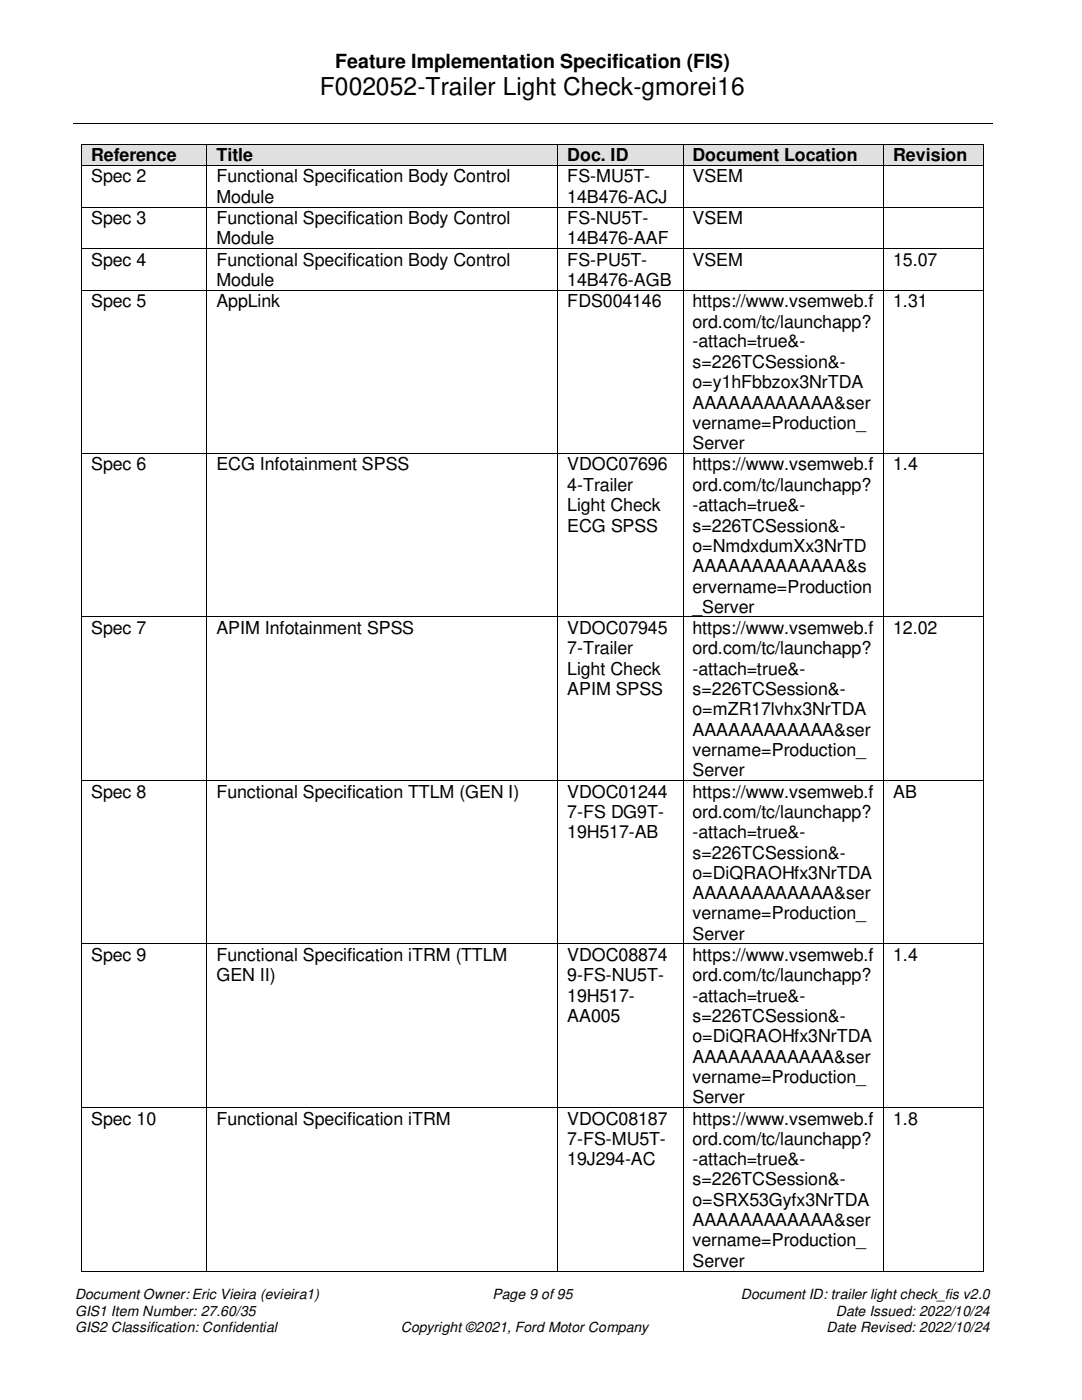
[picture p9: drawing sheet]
<svg xmlns="http://www.w3.org/2000/svg" width="216mm" height="279mm" viewBox="0 0 216 279" stroke-linecap="round" stroke-linejoin="round" font-family="sans-serif">
<defs><g id="words">
<text font-size="4.9" x="63.8" y="19">F002052-Trailer Light Check-gmorei16</text>
<text font-size="3.9" x="66.9" y="13.5">Feature Implementation Specification (FIS)</text>
<g font-size="3.6">
<text x="18.2" y="32.2">Reference</text>
<text x="43.2" y="32.2">Title</text>
<text x="113.2" y="32.2">Doc. ID</text>
<text x="138.2" y="32.2">Document Location</text>
<text x="178.2" y="32.2">Revision</text>
<text x="18.2" y="36.4">Spec 2</text>
<text x="43.2" y="36.4">Functional Specification Body Control</text>
<text x="43.2" y="40.5">Module</text>
<text x="113.2" y="36.4">FS-MU5T-</text>
<text x="113.2" y="40.5">14B476-ACJ</text>
<text x="138.2" y="36.4">VSEM</text>
<text x="18.2" y="44.7">Spec 3</text>
<text x="43.2" y="44.7">Functional Specification Body Control</text>
<text x="113.2" y="44.7">FS-NU5T-</text>
<text x="138.2" y="44.7">VSEM</text>
<text x="18.2" y="53">Spec 4</text>
<text x="43.2" y="48.8">Module</text>
<text x="43.2" y="53">Functional Specification Body Control</text>
<text x="113.2" y="48.8">14B476-AAF</text>
<text x="113.2" y="53">FS-PU5T-</text>
<text x="138.2" y="53">VSEM</text>
<text x="178.2" y="53">15.07</text>
<text x="43.2" y="57.1">Module</text>
<text x="113.2" y="57.1">14B476-AGB</text>
<text x="18.2" y="61.3">Spec 5</text>
<text x="43.2" y="61.3">AppLink</text>
<text x="113.2" y="61.3">FDS004146</text>
<text x="138.2" y="61.3">https://www.vsemweb.f</text>
<text x="138.2" y="65.4">ord.com/tc/launchapp?</text>
<text x="178.2" y="61.3">1.31</text>
<text x="138.2" y="69.3">-attach=true&amp;-</text>
<text x="138.2" y="73.4">s=226TCSession&amp;-</text>
<text x="138.2" y="77.5">o=y1hFbbzox3NrTDA</text>
<text x="138.2" y="81.5">AAAAAAAAAAAA&amp;ser</text>
<text x="138.2" y="85.6">vername=Production_</text>
<text x="138.2" y="89.7">Server</text>
<text x="18.2" y="93.9">Spec 6</text>
<text x="43.2" y="93.9">ECG Infotainment SPSS</text>
<text x="113.2" y="93.9">VDOC07696</text>
<text x="138.2" y="93.9">https://www.vsemweb.f</text>
<text x="178.2" y="93.9">1.4</text>
<text x="113.2" y="98">4-Trailer</text>
<text x="138.2" y="98">ord.com/tc/launchapp?</text>
<text x="113.2" y="102">Light Check</text>
<text x="113.2" y="106.1">ECG SPSS</text>
<text x="138.2" y="102">-attach=true&amp;-</text>
<text x="138.2" y="106.1">s=226TCSession&amp;-</text>
<text x="138.2" y="110.2">o=NmdxdumXx3NrTD</text>
<text x="138.2" y="114.2">AAAAAAAAAAAAA&amp;s</text>
<text x="138.2" y="118.3">ervername=Production</text>
<text x="138.2" y="122.3">_Server</text>
<text x="18.2" y="126.5">Spec 7</text>
<text x="43.2" y="126.5">APIM Infotainment SPSS</text>
<text x="113.2" y="126.5">VDOC07945</text>
<text x="113.2" y="130.6">7-Trailer</text>
<text x="138.2" y="126.5">https://www.vsemweb.f</text>
<text x="138.2" y="130.6">ord.com/tc/launchapp?</text>
<text x="178.2" y="126.5">12.02</text>
<text x="113.2" y="134.6">Light Check</text>
<text x="138.2" y="134.6">-attach=true&amp;-</text>
<text x="113.2" y="138.7">APIM SPSS</text>
<text x="138.2" y="138.7">s=226TCSession&amp;-</text>
<text x="138.2" y="142.7">o=mZR17lvhx3NrTDA</text>
<text x="138.2" y="146.8">AAAAAAAAAAAA&amp;ser</text>
<text x="138.2" y="150.9">vername=Production_</text>
<text x="138.2" y="154.9">Server</text>
<text x="18.2" y="159.2">Spec 8</text>
<text x="43.2" y="159.2">Functional Specification TTLM (GEN I)</text>
<text x="113.2" y="159.2">VDOC01244</text>
<text x="138.2" y="159.2">https://www.vsemweb.f</text>
<text x="178.2" y="159.2">AB</text>
<text x="113.2" y="163.2">7-FS DG9T-</text>
<text x="113.2" y="167.3">19H517-AB</text>
<text x="138.2" y="163.2">ord.com/tc/launchapp?</text>
<text x="138.2" y="167.3">-attach=true&amp;-</text>
<text x="138.2" y="171.4">s=226TCSession&amp;-</text>
<text x="138.2" y="175.3">o=DiQRAOHfx3NrTDA</text>
<text x="138.2" y="179.4">AAAAAAAAAAAA&amp;ser</text>
<text x="138.2" y="183.5">vername=Production_</text>
<text x="18.2" y="191.8">Spec 9</text>
<text x="43.2" y="191.8">Functional Specification iTRM (TTLM</text>
<text x="113.2" y="191.8">VDOC08874</text>
<text x="138.2" y="187.5">Server</text>
<text x="138.2" y="191.8">https://www.vsemweb.f</text>
<text x="178.2" y="191.8">1.4</text>
<text x="43.2" y="195.8">GEN II)</text>
<text x="113.2" y="195.8">9-FS-NU5T-</text>
<text x="138.2" y="195.8">ord.com/tc/launchapp?</text>
<text x="113.2" y="199.9">19H517-</text>
<text x="113.2" y="204">AA005</text>
<text x="138.2" y="199.9">-attach=true&amp;-</text>
<text x="138.2" y="204">s=226TCSession&amp;-</text>
<text x="138.2" y="208">o=DiQRAOHfx3NrTDA</text>
<text x="138.2" y="212.1">AAAAAAAAAAAA&amp;ser</text>
<text x="138.2" y="216.2">vername=Production_</text>
<text x="138.2" y="220.2">Server</text>
<text x="18.2" y="224.5">Spec 10</text>
<text x="43.2" y="224.5">Functional Specification iTRM</text>
<text x="113.2" y="224.5">VDOC08187</text>
<text x="138.2" y="224.5">https://www.vsemweb.f</text>
<text x="178.2" y="224.5">1.8</text>
<text x="113.2" y="228.4">7-FS-MU5T-</text>
<text x="113.2" y="232.5">19J294-AC</text>
<text x="138.2" y="228.4">ord.com/tc/launchapp?</text>
<text x="138.2" y="232.5">-attach=true&amp;-</text>
<text x="138.2" y="236.6">s=226TCSession&amp;-</text>
<text x="138.2" y="240.6">o=SRX53Gyfx3NrTDA</text>
<text x="138.2" y="244.7">AAAAAAAAAAAA&amp;ser</text>
<text x="138.2" y="248.8">vername=Production_</text>
<text x="138.2" y="252.8">Server</text>
</g>
<g font-size="2.8">
<text x="15" y="259.3">Document Owner:Eric Vieira (evieira1)</text>
<text x="15" y="262.6">GIS1 Item Number: 27.60/35</text>
<text x="98.3" y="259.3">Page 9 of 95</text>
<text x="147.8" y="259.3">Document ID: trailer light check_fis v2.0</text>
<text x="166.8" y="262.6">Date Issued: 2022/10/24</text>
<text x="15" y="265.9">GIS2 Classification: Confidential</text>
<text x="80" y="265.9">Copyright ©2021, Ford Motor Company</text>
<text x="164.9" y="265.9">Date Revised: 2022/10/24</text>
</g>
</g></defs>
<path d="M14.5 24.6h183.5" fill="none" stroke="#000" stroke-width=".2"/>
<g fill="#e0e0e0">
<path d="M16.3 28.9h24.8v4h-24.8z"/>
<path d="M18.2 28.9h21.2v4h-21.2z"/>
<path d="M41.4 28.9h69.8v4h-69.8z"/>
<path d="M43.2 28.9h66.2v4h-66.2z"/>
<path d="M111.3 28.9h24.9v4h-24.9z"/>
<path d="M113.2 28.9h21.2v4h-21.2z"/>
<path d="M136.4 28.9h39.8v4h-39.8z"/>
<path d="M138.2 28.9h36.2v4h-36.2z"/>
<path d="M176.4 28.9h19.8v4h-19.8z"/>
<path d="M178.2 28.9h16.2v4h-16.2z"/>
</g>
<g fill="#000">
<path d="M16.2 28.7h.1v.2h-.1zM16.2 32.9h.1v.2h-.1zM41.1 28.7h.2v.2h-.2zM41.1 32.9h.2v.2h-.2zM111.2 28.7h.1v.2h-.1zM111.2 32.9h.1v.2h-.1zM136.2 28.7h.2v.2h-.2zM136.2 32.9h.2v.2h-.2zM176.2 28.7h.2v.2h-.2zM176.2 32.9h.2v.2h-.2zM196.2 28.7h.1v.2h-.1zM196.2 32.9h.1v.2h-.1z"/>
<path d="M16.2 41.2h.1v.2h-.1zM16.2 49.5h.1v.2h-.1zM16.2 57.8h.1v.2h-.1zM41.1 41.2h.2v.2h-.2zM41.1 49.5h.2v.2h-.2zM41.1 57.8h.2v.2h-.2zM111.2 41.2h.1v.2h-.1zM111.2 49.5h.1v.2h-.1zM111.2 57.8h.1v.2h-.1zM136.2 41.2h.2v.2h-.2zM136.2 49.5h.2v.2h-.2zM136.2 57.8h.2v.2h-.2z"/>
<path d="M176.2 41.2h.2v.2h-.2zM176.2 49.5h.2v.2h-.2zM176.2 57.8h.2v.2h-.2zM196.2 41.2h.1v.2h-.1zM196.2 49.5h.1v.2h-.1zM196.2 57.8h.1v.2h-.1zM16.2 90.4h.1v.2h-.1zM41.1 90.4h.2v.2h-.2zM111.2 90.4h.1v.2h-.1zM136.2 90.4h.2v.2h-.2zM176.2 90.4h.2v.2h-.2zM196.2 90.4h.1v.2h-.1z"/>
<path d="M16.2 123h.1v.2h-.1zM41.1 123h.2v.2h-.2zM111.2 123h.1v.2h-.1zM136.2 123h.2v.2h-.2zM176.2 123h.2v.2h-.2zM196.2 123h.1v.2h-.1zM16.2 155.7h.1v.2h-.1zM41.1 155.7h.2v.2h-.2zM111.2 155.7h.1v.2h-.1zM136.2 155.7h.2v.2h-.2zM176.2 155.7h.2v.2h-.2zM196.2 155.7h.1v.2h-.1z"/>
<path d="M16.2 188.3h.1v.2h-.1zM41.1 188.3h.2v.2h-.2zM111.2 188.3h.1v.2h-.1zM136.2 188.3h.2v.2h-.2zM176.2 188.3h.2v.2h-.2zM196.2 188.3h.1v.2h-.1zM16.2 221h.1v.1h-.1zM41.1 221h.2v.1h-.2zM111.2 221h.1v.1h-.1zM136.2 221h.2v.1h-.2zM176.2 221h.2v.1h-.2zM196.2 221h.1v.1h-.1z"/>
<path d="M16.2 253.6h.1v.1h-.1zM41.1 253.6h.2v.1h-.2zM111.2 253.6h.1v.1h-.1zM136.2 253.6h.2v.1h-.2zM176.2 253.6h.2v.1h-.2zM196.2 253.6h.1v.1h-.1z"/>
</g>
<g fill="none" stroke="#000" stroke-width=".2">
<path d="M16.3 28.9v4M16.3 33.1v8.1M16.3 28.8h24.8M16.3 33h24.8M41.2 28.9v4M41.2 33.1v8.1M41.3 28.8h69.9M41.3 33h69.9M111.3 28.9v4M111.3 33.1v8.1M111.3 28.8h24.9M111.3 33h24.9"/>
<path d="M136.3 28.9v4M136.3 33.1v8.1M136.4 28.8h39.8M136.4 33h39.8M176.3 28.9v4M176.3 33.1v8.1M176.4 28.8h19.8M176.4 33h19.8M196.3 28.9v4M196.3 33.1v8.1M16.3 41.4v8.1M16.3 49.7v8.1"/>
<path d="M16.3 58v32.4M16.3 41.3h24.8M16.3 49.6h24.8M16.3 57.9h24.8M41.2 41.4v8.1M41.2 49.7v8.1M41.2 58v32.4M41.3 41.3h69.9M41.3 49.6h69.9M41.3 57.9h69.9M111.3 41.4v8.1M111.3 49.7v8.1"/>
<path d="M111.3 58v32.4M111.3 41.3h24.9M111.3 49.6h24.9M111.3 57.9h24.9M136.3 41.4v8.1M136.3 49.7v8.1M136.3 58v32.4M136.4 41.3h39.8M136.4 49.6h39.8M136.4 57.9h39.8M176.3 41.4v8.1M176.3 49.7v8.1"/>
<path d="M176.3 58v32.4M176.4 41.3h19.8M176.4 49.6h19.8M176.4 57.9h19.8M196.3 41.4v8.1M196.3 49.7v8.1M196.3 58v32.4M16.3 90.6v32.4M16.3 90.5h24.8M41.2 90.6v32.4M41.3 90.5h69.9M111.3 90.6v32.4"/>
<path d="M111.3 90.5h24.9M136.3 90.6v32.4M136.4 90.5h39.8M176.3 90.6v32.4M176.4 90.5h19.8M196.3 90.6v32.4M16.3 123.2v32.5M16.3 123.1h24.8M41.2 123.2v32.5M41.3 123.1h69.9M111.3 123.2v32.5M111.3 123.1h24.9"/>
<path d="M136.3 123.2v32.5M136.4 123.1h39.8M176.3 123.2v32.5M176.4 123.1h19.8M196.3 123.2v32.5M16.3 155.9v32.4M16.3 155.8h24.8M41.2 155.9v32.4M41.3 155.8h69.9M111.3 155.9v32.4M111.3 155.8h24.9M136.3 155.9v32.4"/>
<path d="M136.4 155.8h39.8M176.3 155.9v32.4M176.4 155.8h19.8M196.3 155.9v32.4M16.3 188.5v32.5M16.3 188.4h24.8M41.2 188.5v32.5M41.3 188.4h69.9M111.3 188.5v32.5M111.3 188.4h24.9M136.3 188.5v32.5M136.4 188.4h39.8"/>
<path d="M176.3 188.5v32.5M176.4 188.4h19.8M196.3 188.5v32.5M16.3 221.1v32.5M16.3 221.1h24.8M41.2 221.1v32.5M41.3 221.1h69.9M111.3 221.1v32.5M111.3 221.1h24.9M136.3 221.1v32.5M136.4 221.1h39.8M176.3 221.1v32.5"/>
<path d="M176.4 221.1h19.8M196.3 221.1v32.5M16.3 253.7h24.8M41.3 253.7h69.9M111.3 253.7h24.9M136.4 253.7h39.8M176.4 253.7h19.8"/>
</g>
<use href="#words"/>
</svg>
